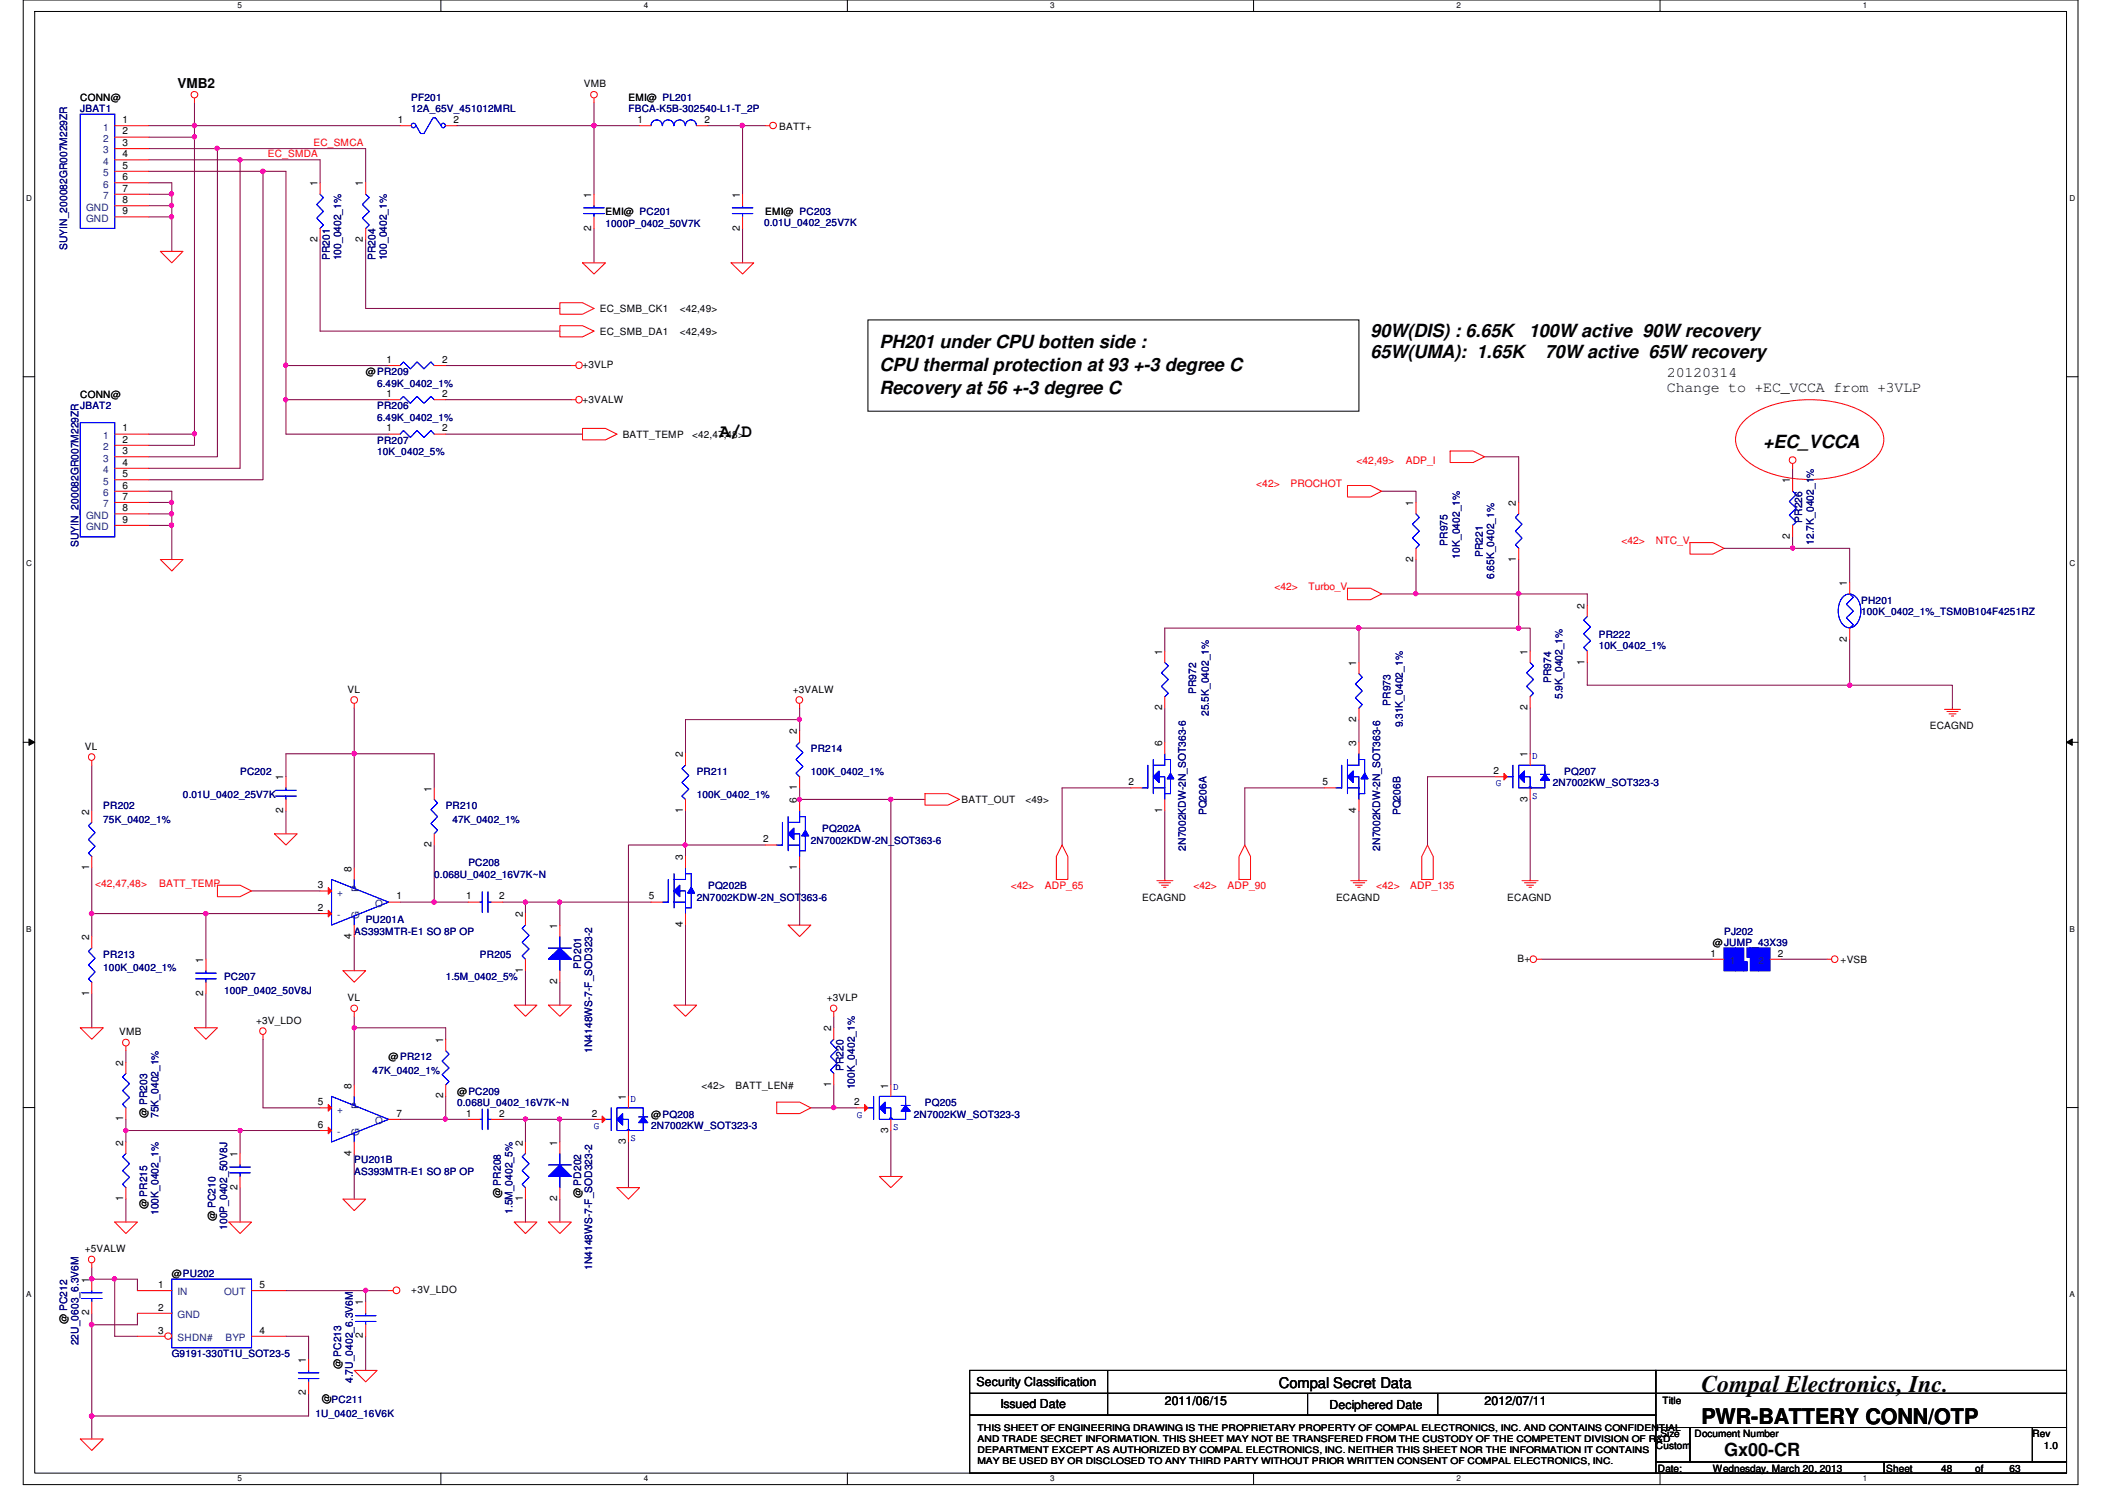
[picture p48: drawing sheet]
<svg xmlns="http://www.w3.org/2000/svg" width="297mm" height="210mm" viewBox="0 0 297 210" stroke-linecap="round" stroke-linejoin="round" font-family="sans-serif">
<defs><g id="words">
<text font-size="3.3" x="238.5" y="195.1">Compal Electronics, Inc.</text>
<text font-size="3" x="238.5" y="199.6">PWR-BATTERY CONN/OTP</text>
<g font-size="2.5">
<text x="192.1" y="47.2">90W(DIS) : 6.65K</text>
<text x="214.3" y="47.2">100W active 90W recovery</text>
<text x="123.3" y="51.9">CPU thermal protection at 93 +-3 degree C</text>
<text x="123.3" y="48.7">PH201 under CPU botten side :</text>
<text x="192.1" y="50.1">65W(UMA): 1.65K</text>
<text x="216.6" y="50.1">70W active 65W recovery</text>
<text x="123.3" y="55.2">Recovery at 56 +-3 degree C</text>
<text x="100.9" y="61.3">A/D</text>
<text x="247.1" y="62.8">+EC_VCCA</text>
<text x="241.7" y="204">Gx00-CR</text>
</g>
<g font-size="2.1">
<text x="233.7" y="52.8">20120314</text>
<text x="233.7" y="55">Change to +EC_VCCA from +3VLP</text>
<text x="179.3" y="194.4">Compal Secret Data</text>
</g>
<text font-size="1.9" x="24.9" y="12.4">VMB2</text>
<g font-size="1.7">
<text x="136.9" y="194.3">Security Classification</text>
<text x="140.2" y="197.3">Issued Date</text>
<text x="163.3" y="196.8">2011/06/15</text>
<text x="186.3" y="197.5">Deciphered Date</text>
<text x="208.1" y="196.8">2012/07/11</text>
</g>
<g font-size="1.4" fill="#000080">
<text x="11.3" y="15.7">JBAT1</text>
<text x="57.7" y="14.2">PF201</text>
<text x="57.7" y="15.7">12A_65V_451012MRL</text>
<text x="88.1" y="15.7">FBCA-K5B-302540-L1-T_2P</text>
<text x="9.4" y="35.1" transform="rotate(-90 9.4 35.1)">SUYIN_200082GR007M229ZR</text>
<text x="84.9" y="31.7">1000P_0402_50V7K</text>
<text x="107.1" y="31.6">0.01U_0402_25V7K</text>
<text x="46.2" y="36.5" transform="rotate(-90 46.2 36.5)">PR201</text>
<text x="47.8" y="36.5" transform="rotate(-90 47.8 36.5)">100_0402_1%</text>
<text x="52.6" y="36.5" transform="rotate(-90 52.6 36.5)">PR204</text>
<text x="54.2" y="36.5" transform="rotate(-90 54.2 36.5)">100_0402_1%</text>
<text x="11.3" y="57.4">JBAT2</text>
<text x="52.9" y="54.2">6.49K_0402_1%</text>
<text x="52.9" y="57.4">PR206</text>
<text x="52.9" y="59">6.49K_0402_1%</text>
<text x="52.9" y="62.2">PR207</text>
<text x="52.9" y="63.8">10K_0402_5%</text>
<text x="11" y="76.7" transform="rotate(-90 11 76.7)">SUYIN_200082GR007M229ZR</text>
<text x="202.9" y="76.5" transform="rotate(-90 202.9 76.5)">PR975</text>
<text x="252.6" y="73.3" transform="rotate(-90 252.6 73.3)">PR226</text>
<text x="254.3" y="76.3" transform="rotate(-90 254.3 76.3)">12.7K_0402_1%</text>
<text x="204.6" y="78.3" transform="rotate(-90 204.6 78.3)">10K_0402_1%</text>
<text x="207.9" y="78.1" transform="rotate(-90 207.9 78.1)">PR221</text>
<text x="209.5" y="81.2" transform="rotate(-90 209.5 81.2)">6.65K_0402_1%</text>
<text x="224.1" y="89.4">PR222</text>
<text x="260.9" y="84.6">PH201</text>
<text x="260.9" y="86.2">100K_0402_1%_TSM0B104F4251RZ</text>
<text x="217.5" y="95.7" transform="rotate(-90 217.5 95.7)">PR974</text>
<text x="224.1" y="91">10K_0402_1%</text>
<text x="167.7" y="97.3" transform="rotate(-90 167.7 97.3)">PR972</text>
<text x="169.5" y="100.3" transform="rotate(-90 169.5 100.3)">25.5K_0402_1%</text>
<text x="194.9" y="98.9" transform="rotate(-90 194.9 98.9)">PR973</text>
<text x="196.6" y="101.9" transform="rotate(-90 196.6 101.9)">9.31K_0402_1%</text>
<text x="219" y="98" transform="rotate(-90 219 98)">5.9K_0402_1%</text>
<text x="113.7" y="105.4">PR214</text>
<text x="14.5" y="113.4">PR202</text>
<text x="25.7" y="111.8">0.01U_0402_25V7K</text>
<text x="33.7" y="108.6">PC202</text>
<text x="62.5" y="113.4">PR210</text>
<text x="97.7" y="108.6">PR211</text>
<text x="97.7" y="111.8">100K_0402_1%</text>
<text x="113.7" y="108.6">100K_0402_1%</text>
<text x="217.7" y="110.2">2N7002KW_SOT323-3</text>
<text x="219.3" y="108.6">PQ207</text>
<text x="14.5" y="115.3">75K_0402_1%</text>
<text x="63.4" y="115.3">47K_0402_1%</text>
<text x="113.7" y="118.2">2N7002KDW-2N_SOT363-6</text>
<text x="115.3" y="116.6">PQ202A</text>
<text x="166.2" y="119.2" transform="rotate(-90 166.2 119.2)">2N7002KDW-2N_SOT363-6</text>
<text x="169.1" y="114.3" transform="rotate(-90 169.1 114.3)">PQ206A</text>
<text x="193.5" y="119.2" transform="rotate(-90 193.5 119.2)">2N7002KDW-2N_SOT363-6</text>
<text x="196.3" y="114.3" transform="rotate(-90 196.3 114.3)">PQ206B</text>
<text x="60.9" y="123">0.068U_0402_16V7K~N</text>
<text x="65.7" y="121.4">PC208</text>
<text x="99.3" y="124.6">PQ202B</text>
<text x="49.7" y="131">AS393MTR-E1 SO 8P OP</text>
<text x="51.3" y="129.4">PU201A</text>
<text x="97.7" y="126.2">2N7002KDW-2N_SOT363-6</text>
<text x="241.7" y="131">PJ202</text>
<text x="14.5" y="134.2">PR213</text>
<text x="14.5" y="136.1">100K_0402_1%</text>
<text x="31.4" y="137.4">PC207</text>
<text x="62.5" y="137.4">1.5M_0402_5%</text>
<text x="67.3" y="134.2">PR205</text>
<text x="81.4" y="135.7" transform="rotate(-90 81.4 135.7)">PD201</text>
<text x="31.4" y="139.3">100P_0402_50V8J</text>
<text x="83" y="147.5" transform="rotate(-90 83 147.5)">1N4148WS-7-F_SOD323-2</text>
<text x="52.2" y="150.5">47K_0402_1%</text>
<text x="64.1" y="155">0.068U_0402_16V7K~N</text>
<text x="118.2" y="150.1" transform="rotate(-90 118.2 150.1)">PR220</text>
<text x="119.8" y="152.7" transform="rotate(-90 119.8 152.7)">100K_0402_1%</text>
<text x="129.7" y="155">PQ205</text>
<text x="22.2" y="156.7" transform="rotate(-90 22.2 156.7)">75K_0402_1%</text>
<text x="91.3" y="158.2">2N7002KW_SOT323-3</text>
<text x="128.1" y="156.6">2N7002KW_SOT323-3</text>
<text x="49.7" y="163">PU201B</text>
<text x="49.7" y="164.6">AS393MTR-E1 SO 8P OP</text>
<text x="22.2" y="170.3" transform="rotate(-90 22.2 170.3)">100K_0402_1%</text>
<text x="31.8" y="172.3" transform="rotate(-90 31.8 172.3)">100P_0402_50V8J</text>
<text x="71.8" y="170.1" transform="rotate(-90 71.8 170.1)">1.5M_0402_5%</text>
<text x="83" y="178" transform="rotate(-90 83 178)">1N4148WS-7-F_SOD323-2</text>
<text x="11" y="188.5" transform="rotate(-90 11 188.5)">22U_0603_6.3V6M</text>
<text x="24.1" y="190.2">G9191-330T1U_SOT23-5</text>
<text x="46.5" y="196.6">PC211</text>
<text x="49.4" y="193.8" transform="rotate(-90 49.4 193.8)">4.7U_0402_6.3V6M</text>
<text x="44.2" y="198.5">1U_0402_16V6K</text>
</g>
<g font-size="1.4">
<text x="11.3" y="14.2">CONN@</text>
<text x="17.2" y="17.2">1</text>
<text x="55.7" y="17.2">1</text>
<text x="63.6" y="17.2">2</text>
<text x="81.8" y="12.2">VMB</text>
<text x="88.1" y="14.2">EMI@ PL201</text>
<text x="89.4" y="17.2">1</text>
<text x="98.8" y="17.2">2</text>
<text x="17.2" y="20.4">3</text>
<text x="17.2" y="22">4</text>
<text x="17.2" y="23.6">5</text>
<text x="17.2" y="18.8">2</text>
<text x="109.2" y="18.2">BATT+</text>
<text x="17.2" y="25.2">6</text>
<text x="17.2" y="26.8">7</text>
<text x="17.2" y="28.4">8</text>
<text x="44.5" y="26.1" transform="rotate(-90 44.5 26.1)">1</text>
<text x="50.9" y="26.1" transform="rotate(-90 50.9 26.1)">1</text>
<text x="82.9" y="27.7" transform="rotate(-90 82.9 27.7)">1</text>
<text x="103.7" y="27.7" transform="rotate(-90 103.7 27.7)">1</text>
<text x="17.2" y="30">9</text>
<text x="44.5" y="33.9" transform="rotate(-90 44.5 33.9)">2</text>
<text x="50.9" y="33.9" transform="rotate(-90 50.9 33.9)">2</text>
<text x="82.9" y="32.3" transform="rotate(-90 82.9 32.3)">2</text>
<text x="84.9" y="30.2">EMI@ PC201</text>
<text x="103.7" y="32.3" transform="rotate(-90 103.7 32.3)">2</text>
<text x="107.3" y="30.2">EMI@ PC203</text>
<text x="84.1" y="47">EC_SMB_DA1</text>
<text x="84.1" y="43.8">EC_SMB_CK1</text>
<text x="95.3" y="47">&lt;42,49&gt;</text>
<text x="95.3" y="43.8">&lt;42,49&gt;</text>
<text x="51.3" y="52.6">@PR209</text>
<text x="54.2" y="50.8">1</text>
<text x="62" y="50.8">2</text>
<text x="81.7" y="51.6">+3VLP</text>
<text x="11.3" y="55.8">CONN@</text>
<text x="54.2" y="55.6">1</text>
<text x="62" y="55.6">2</text>
<text x="81.7" y="56.4">+3VALW</text>
<text x="17.2" y="60.5">1</text>
<text x="17.2" y="63.6">3</text>
<text x="17.2" y="65.2">4</text>
<text x="17.2" y="62">2</text>
<text x="54.2" y="60.5">1</text>
<text x="62" y="60.5">2</text>
<text x="87.3" y="61.4">BATT_TEMP</text>
<text x="97" y="61.4">&lt;42,47,48&gt;</text>
<text x="17.2" y="66.8">5</text>
<text x="17.2" y="68.5">6</text>
<text x="17.2" y="70">7</text>
<text x="17.2" y="71.6">8</text>
<text x="198.1" y="70.9" transform="rotate(-90 198.1 70.9)">1</text>
<text x="212.5" y="70.9" transform="rotate(-90 212.5 70.9)">2</text>
<text x="250.9" y="67.7" transform="rotate(-90 250.9 67.7)">1</text>
<text x="17.2" y="73.2">9</text>
<text x="250.9" y="75.5" transform="rotate(-90 250.9 75.5)">2</text>
<text x="198.1" y="78.7" transform="rotate(-90 198.1 78.7)">2</text>
<text x="212.5" y="78.7" transform="rotate(-90 212.5 78.7)">1</text>
<text x="258.9" y="82.1" transform="rotate(-90 258.9 82.1)">1</text>
<text x="222.1" y="85.3" transform="rotate(-90 222.1 85.3)">2</text>
<text x="258.9" y="89.9" transform="rotate(-90 258.9 89.9)">2</text>
<text x="162.9" y="91.7" transform="rotate(-90 162.9 91.7)">1</text>
<text x="190.1" y="93.3" transform="rotate(-90 190.1 93.3)">1</text>
<text x="214.1" y="91.7" transform="rotate(-90 214.1 91.7)">1</text>
<text x="222.1" y="93.1" transform="rotate(-90 222.1 93.1)">1</text>
<text x="48.7" y="97.1">VL</text>
<text x="111.1" y="97.1">+3VALW</text>
<text x="162.9" y="99.5" transform="rotate(-90 162.9 99.5)">2</text>
<text x="190.1" y="101.1" transform="rotate(-90 190.1 101.1)">2</text>
<text x="214.1" y="99.5" transform="rotate(-90 214.1 99.5)">2</text>
<text x="11.9" y="105.1">VL</text>
<text x="95.7" y="106.1" transform="rotate(-90 95.7 106.1)">2</text>
<text x="111.7" y="102.9" transform="rotate(-90 111.7 102.9)">2</text>
<text x="162.9" y="104.5" transform="rotate(-90 162.9 104.5)">6</text>
<text x="190.1" y="104.5" transform="rotate(-90 190.1 104.5)">3</text>
<text x="214.1" y="106.1" transform="rotate(-90 214.1 106.1)">1</text>
<text x="270.5" y="102.2">ECAGND</text>
<text x="39.7" y="113.9" transform="rotate(-90 39.7 113.9)">2</text>
<text x="39.7" y="109.3" transform="rotate(-90 39.7 109.3)">1</text>
<text x="60.5" y="110.9" transform="rotate(-90 60.5 110.9)">1</text>
<text x="95.7" y="113.9" transform="rotate(-90 95.7 113.9)">1</text>
<text x="111.7" y="112.5" transform="rotate(-90 111.7 112.5)">6</text>
<text x="111.7" y="110.7" transform="rotate(-90 111.7 110.7)">1</text>
<text x="134.8" y="112.6">BATT_OUT</text>
<text x="143.8" y="112.6">&lt;49&gt;</text>
<text x="158.2" y="110">2</text>
<text x="162.9" y="113.9" transform="rotate(-90 162.9 113.9)">1</text>
<text x="185.4" y="110">5</text>
<text x="190.1" y="113.9" transform="rotate(-90 190.1 113.9)">4</text>
<text x="209.4" y="108.5">2</text>
<text x="214.1" y="112.3" transform="rotate(-90 214.1 112.3)">3</text>
<text x="12.5" y="114.1" transform="rotate(-90 12.5 114.1)">2</text>
<text x="60.5" y="118.7" transform="rotate(-90 60.5 118.7)">2</text>
<text x="107" y="118">2</text>
<text x="12.5" y="121.9" transform="rotate(-90 12.5 121.9)">1</text>
<text x="44.6" y="124.5">3</text>
<text x="49.3" y="122.1" transform="rotate(-90 49.3 122.1)">8</text>
<text x="95.7" y="120.5" transform="rotate(-90 95.7 120.5)">3</text>
<text x="111.7" y="121.9" transform="rotate(-90 111.7 121.9)">1</text>
<text x="12.5" y="131.7" transform="rotate(-90 12.5 131.7)">2</text>
<text x="44.6" y="127.6">2</text>
<text x="49.3" y="131.5" transform="rotate(-90 49.3 131.5)">4</text>
<text x="55.6" y="126">1</text>
<text x="65.4" y="126">1</text>
<text x="70" y="126">2</text>
<text x="73.3" y="128.5" transform="rotate(-90 73.3 128.5)">2</text>
<text x="78.1" y="130.1" transform="rotate(-90 78.1 130.1)">1</text>
<text x="91" y="126">5</text>
<text x="95.7" y="129.9" transform="rotate(-90 95.7 129.9)">4</text>
<text x="160.1" y="126.2">ECAGND</text>
<text x="187.3" y="126.2">ECAGND</text>
<text x="211.3" y="126.2">ECAGND</text>
<text x="28.5" y="134.9" transform="rotate(-90 28.5 134.9)">1</text>
<text x="73.3" y="136.3" transform="rotate(-90 73.3 136.3)">1</text>
<text x="78.1" y="137.9" transform="rotate(-90 78.1 137.9)">2</text>
<text x="212.7" y="134.8">B+</text>
<text x="239.8" y="134">1</text>
<text x="240.1" y="132.6">@JUMP_43X39</text>
<text x="249.2" y="134">2</text>
<text x="258" y="135">+VSB</text>
<text x="12.5" y="139.5" transform="rotate(-90 12.5 139.5)">1</text>
<text x="28.5" y="139.5" transform="rotate(-90 28.5 139.5)">2</text>
<text x="35.9" y="143.5">+3V_LDO</text>
<text x="48.7" y="140.3">VL</text>
<text x="115.9" y="140.3">+3VLP</text>
<text x="16.7" y="145.1">VMB</text>
<text x="17.3" y="149.3" transform="rotate(-90 17.3 149.3)">2</text>
<text x="54.5" y="148.6">@PR212</text>
<text x="62.1" y="146.1" transform="rotate(-90 62.1 146.1)">1</text>
<text x="116.5" y="144.5" transform="rotate(-90 116.5 144.5)">2</text>
<text x="44.6" y="154.9">5</text>
<text x="49.3" y="152.5" transform="rotate(-90 49.3 152.5)">8</text>
<text x="62.1" y="153.9" transform="rotate(-90 62.1 153.9)">2</text>
<text x="64.1" y="153.4">@PC209</text>
<text x="87.7" y="154.1" transform="rotate(-90 87.7 154.1)">1</text>
<text x="98.3" y="152.6">&lt;42&gt;</text>
<text x="103.1" y="152.6">BATT_LEN#</text>
<text x="116.5" y="152.3" transform="rotate(-90 116.5 152.3)">1</text>
<text x="119.8" y="154.9">2</text>
<text x="124.5" y="152.5" transform="rotate(-90 124.5 152.5)">1</text>
<text x="17.3" y="160.5" transform="rotate(-90 17.3 160.5)">2</text>
<text x="17.3" y="157.1" transform="rotate(-90 17.3 157.1)">1</text>
<text x="20.6" y="156.7" transform="rotate(-90 20.6 156.7)">@ PR203</text>
<text x="44.6" y="158">6</text>
<text x="49.3" y="161.9" transform="rotate(-90 49.3 161.9)">4</text>
<text x="55.6" y="156.5">7</text>
<text x="65.4" y="156.5">1</text>
<text x="70" y="156.5">2</text>
<text x="73.3" y="160.5" transform="rotate(-90 73.3 160.5)">2</text>
<text x="78.1" y="160.5" transform="rotate(-90 78.1 160.5)">1</text>
<text x="83" y="156.5">2</text>
<text x="87.7" y="160.3" transform="rotate(-90 87.7 160.3)">3</text>
<text x="91.3" y="156.6">@PQ208</text>
<text x="124.5" y="158.7" transform="rotate(-90 124.5 158.7)">3</text>
<text x="33.3" y="166.8" transform="rotate(-90 33.3 166.8)">2</text>
<text x="33.3" y="162.1" transform="rotate(-90 33.3 162.1)">1</text>
<text x="70.2" y="167.9" transform="rotate(-90 70.2 167.9)">@ PR208</text>
<text x="81.4" y="167.9" transform="rotate(-90 81.4 167.9)">@ PD202</text>
<text x="17.3" y="168.3" transform="rotate(-90 17.3 168.3)">1</text>
<text x="20.6" y="169.5" transform="rotate(-90 20.6 169.5)">@ PR215</text>
<text x="30.2" y="171.1" transform="rotate(-90 30.2 171.1)">@ PC210</text>
<text x="73.3" y="168.3" transform="rotate(-90 73.3 168.3)">1</text>
<text x="78.1" y="168.3" transform="rotate(-90 78.1 168.3)">2</text>
<text x="11.9" y="175.5">+5VALW</text>
<text x="12.5" y="179.7" transform="rotate(-90 12.5 179.7)">1</text>
<text x="24.1" y="179">@PU202</text>
<text x="9.4" y="185.5" transform="rotate(-90 9.4 185.5)">@ PC212</text>
<text x="12.5" y="184.3" transform="rotate(-90 12.5 184.3)">2</text>
<text x="22.2" y="180.5">1</text>
<text x="22.2" y="183.6">2</text>
<text x="36.4" y="180.5">5</text>
<text x="50.9" y="182.9" transform="rotate(-90 50.9 182.9)">1</text>
<text x="57.7" y="181.2">+3V_LDO</text>
<text x="22.2" y="186.9">3</text>
<text x="36.4" y="186.9">4</text>
<text x="42.9" y="190.9" transform="rotate(-90 42.9 190.9)">1</text>
<text x="47.8" y="191.9" transform="rotate(-90 47.8 191.9)">@ PC213</text>
<text x="50.9" y="187.5" transform="rotate(-90 50.9 187.5)">2</text>
<text x="42.9" y="195.5" transform="rotate(-90 42.9 195.5)">2</text>
<text x="46.2" y="196.7" transform="rotate(-90 46.2 196.7)">@</text>
<text x="233" y="196.8">Title</text>
<text x="232.1" y="203">Custom</text>
<text x="232.7" y="201.4">Size</text>
<text x="237.5" y="201.4">Document Number</text>
<text x="284.9" y="201.4">Rev</text>
<text x="286.5" y="203">1.0</text>
<text x="232.4" y="206.2">Date:</text>
<text x="240.1" y="206.2">Wednesday, March 20, 2013</text>
<text x="264.4" y="206.2">Sheet</text>
<text x="272.1" y="206.2">48</text>
<text x="276.9" y="206.2">of</text>
<text x="281.7" y="206.2">63</text>
</g>
<g font-size="1.4" fill="#004080">
<text x="14.5" y="18.3">1</text>
<text x="14.5" y="21.5">3</text>
<text x="14.5" y="23.1">4</text>
<text x="14.5" y="19.9">2</text>
<text x="12.1" y="29.5">GND</text>
<text x="14.5" y="24.7">5</text>
<text x="14.5" y="26.3">6</text>
<text x="14.5" y="27.9">7</text>
<text x="12.1" y="31.1">GND</text>
<text x="14.5" y="61.5">1</text>
<text x="14.5" y="64.7">3</text>
<text x="14.5" y="63.1">2</text>
<text x="14.5" y="66.3">4</text>
<text x="14.5" y="67.9">5</text>
<text x="14.5" y="69.5">6</text>
<text x="14.5" y="71.1">7</text>
<text x="12.1" y="72.7">GND</text>
<text x="12.1" y="74.3">GND</text>
<text x="47.3" y="125.5">+</text>
<text x="50.3" y="125" transform="rotate(-90 50.3 125)">P</text>
<text x="47.3" y="128.7">-</text>
<text x="50.3" y="128.8" transform="rotate(-90 50.3 128.8)">G</text>
<text x="52.6" y="127.1">O</text>
<text x="242.5" y="135.1">1</text>
<text x="246.5" y="135.1">2</text>
<text x="47.3" y="155.9">+</text>
<text x="50.3" y="155.4" transform="rotate(-90 50.3 155.4)">P</text>
<text x="47.3" y="159.1">-</text>
<text x="50.3" y="159.2" transform="rotate(-90 50.3 159.2)">G</text>
<text x="52.6" y="157.5">O</text>
<text x="24.9" y="181.5">IN</text>
<text x="24.9" y="184.7">GND</text>
<text x="31.4" y="181.5">OUT</text>
<text x="24.9" y="187.9">SHDN#</text>
<text x="31.6" y="187.9">BYP</text>
</g>
<g font-size="1.4" fill="#f00">
<text x="37.5" y="22.1">EC_SMDA</text>
<text x="43.9" y="20.5">EC_SMCA</text>
<text x="190.2" y="65.1">&lt;42,49&gt;</text>
<text x="197.1" y="65.1">ADP_I</text>
<text x="176.1" y="68.2">&lt;42&gt;</text>
<text x="180.9" y="68.2">PROCHOT</text>
<text x="227.3" y="76.2">&lt;42&gt;</text>
<text x="232.1" y="76.2">NTC_V</text>
<text x="178.6" y="82.6">&lt;42&gt;</text>
<text x="183.4" y="82.6">Turbo_V</text>
<text x="13.3" y="124.2">&lt;42,47,48&gt;</text>
<text x="22.3" y="124.2">BATT_TEMP</text>
<text x="141.7" y="124.6">&lt;42&gt;</text>
<text x="146.5" y="124.6">ADP_65</text>
<text x="167.3" y="124.6">&lt;42&gt;</text>
<text x="172.1" y="124.6">ADP_90</text>
<text x="192.9" y="124.6">&lt;42&gt;</text>
<text x="197.7" y="124.6">ADP_135</text>
</g>
<g font-size="1.4" fill="#00f">
<text x="214.8" y="106.3">D</text>
<text x="209.7" y="110.2">G</text>
<text x="214.8" y="111.9">S</text>
<text x="88.4" y="154.3">D</text>
<text x="125.2" y="152.7">D</text>
<text x="83.3" y="158.2">G</text>
<text x="88.4" y="159.9">S</text>
<text x="120.1" y="156.6">G</text>
<text x="125.2" y="158.3">S</text>
</g>
<g font-size="1.3">
<text x="137" y="200.6">THIS SHEET OF ENGINEERING DRAWING IS THE PROPRIETARY PROPERTY OF COMPAL ELECTRONICS, INC. AND CONTAINS CONFIDENTIAL</text>
<text x="137" y="202.1">AND TRADE SECRET INFORMATION. THIS SHEET MAY NOT BE TRANSFERED FROM THE CUSTODY OF THE COMPETENT DIVISION OF R&amp;D</text>
<text x="137" y="203.6">DEPARTMENT EXCEPT AS AUTHORIZED BY COMPAL ELECTRONICS, INC. NEITHER THIS SHEET NOR THE INFORMATION IT CONTAINS</text>
<text x="137" y="205.1">MAY BE USED BY OR DISCLOSED TO ANY THIRD PARTY WITHOUT PRIOR WRITTEN CONSENT OF COMPAL ELECTRONICS, INC.</text>
</g>
<g font-size="1.1">
<text x="33.3" y="1.1">5</text>
<text x="90.3" y="1.1">4</text>
<text x="147.2" y="1.1">3</text>
<text x="204.2" y="1.1">2</text>
<text x="261.2" y="1.1">1</text>
<text x="3.7" y="28.2">D</text>
<text x="290.1" y="28.2">D</text>
<text x="3.7" y="79.3">C</text>
<text x="290.1" y="79.3">C</text>
<text x="3.7" y="130.6">B</text>
<text x="290.1" y="130.6">B</text>
<text x="3.7" y="181.7">A</text>
<text x="290.1" y="181.7">A</text>
<text x="33.3" y="207.6">5</text>
<text x="90.3" y="207.6">4</text>
<text x="147.2" y="207.6">3</text>
<text x="204.2" y="207.6">2</text>
<text x="261.2" y="207.6">1</text>
</g>
</g></defs>
<path d="M3.3 0h288v208h-288zM4.9 1.6h284.8v204.8h-284.8z" fill="none" stroke="#000" stroke-width=".14"/>
<g fill="#fff">
<path d="M33.3 .2h.6v1.2h-.6z"/>
<path d="M33.3 206.6h.6v1.2h-.6z"/>
</g>
<path d="M61.8 0v1.6M61.8 206.4v1.6" fill="none" stroke="#000" stroke-width=".14"/>
<g fill="#fff">
<path d="M90.3 .2h.5v1.2h-.5z"/>
<path d="M90.3 206.6h.5v1.2h-.5z"/>
</g>
<path d="M118.8 0v1.6M118.8 206.4v1.6" fill="none" stroke="#000" stroke-width=".14"/>
<g fill="#fff">
<path d="M147.2 .2h.6v1.2h-.6z"/>
<path d="M147.2 206.6h.6v1.2h-.6z"/>
</g>
<path d="M175.7 0v1.6M175.7 206.4v1.6" fill="none" stroke="#000" stroke-width=".14"/>
<g fill="#fff">
<path d="M204.2 .2h.6v1.2h-.6z"/>
<path d="M204.2 206.6h.6v1.2h-.6z"/>
</g>
<path d="M232.7 0v1.6M232.7 206.4v1.6" fill="none" stroke="#000" stroke-width=".14"/>
<g fill="#fff">
<path d="M261.2 .2h.5v1.2h-.5z"/>
<path d="M261.2 206.6h.5v1.2h-.5z"/>
<path d="M3.7 27.2h.7v1.2h-.7z"/>
<path d="M290.1 27.2h.8v1.2h-.8z"/>
<path d="M3.7 78.4h.7v1.1h-.7z"/>
<path d="M290.1 78.4h.8v1.1h-.8z"/>
</g>
<path d="M3.3 52.8h1.6M289.7 52.8h1.6" fill="none" stroke="#000" stroke-width=".14"/>
<g fill="#fff">
<path d="M3.7 129.6h.7v1.2h-.7z"/>
<path d="M290.1 129.6h.7v1.2h-.7z"/>
</g>
<path d="M3.3 104h1.6M4.1 103.5l.8 .5-.8 .4zM289.7 104l.8-.5v.9zM289.7 104h1.6" fill="none" stroke="#000" stroke-width=".14"/>
<path d="M4.1 103.5l.8 .5-.8 .4zM289.7 104l.8-.5v.9z" fill="#000"/>
<g fill="#fff">
<path d="M3.7 180.8h.7v1.1h-.7z"/>
<path d="M290.1 180.8h.7v1.1h-.7z"/>
</g>
<path d="M121.7 44.8h68.8v12.8h-68.8zM3.3 155.2h1.6M289.7 155.2h1.6" fill="none" stroke="#000" stroke-width=".14"/>
<path d="M244.7 58.8a13.7 13.7 0 0 1 9-2.8 13.8 13.8 0 0 1 9 2.8 3.5 3.5 0 0 1 0 5.6 13.8 13.8 0 0 1-9 2.8 13.7 13.7 0 0 1-9-2.8 3.5 3.5 0 0 1 0-5.6z" fill="none" stroke="#f00" stroke-width=".14"/>
<path d="M20.9 27.2h3.2M51.3 33.6v9.6" fill="none" stroke="#800040" stroke-width=".14"/>
<circle cx="24" cy="27.2" r=".3" fill="#f0f"/>
<circle cx="24" cy="27.2" r=".3" fill="none" stroke="#f0f" stroke-width=".14"/>
<path d="M20.9 25.6h3.2M24.1 30.4v4.8M33.7 22.4h11.2M51.3 20.8v4.8M40.1 56v4.8M62.5 56h17.6M62.5 60.8h19.2" fill="none" stroke="#800040" stroke-width=".14"/>
<circle cx="40" cy="56" r=".3" fill="#f0f"/>
<circle cx="40" cy="56" r=".3" fill="none" stroke="#f0f" stroke-width=".14"/>
<path d="M83.3 17.6h6.4M104.1 17.6h3.2M40.1 56h14.4" fill="none" stroke="#800040" stroke-width=".14"/>
<circle cx="104" cy="17.6" r=".31" fill="#f0f"/>
<circle cx="104" cy="17.6" r=".31" fill="none" stroke="#f0f" stroke-width=".14"/>
<path d="M83.3 14.4v3.2M44.9 46.4h33.6" fill="none" stroke="#800040" stroke-width=".14"/>
<circle cx="83.3" cy="17.6" r=".31" fill="#f0f"/>
<circle cx="83.3" cy="17.6" r=".31" fill="none" stroke="#f0f" stroke-width=".14"/>
<path d="M83.3 17.6v9.6M99.3 17.6h4.8v9.6M20.9 28.8h3.2M44.9 33.6v12.8M83.3 32v4.8M104.1 32v4.8M51.3 43.2h27.2M40.1 60.8h14.4" fill="none" stroke="#800040" stroke-width=".14"/>
<circle cx="24" cy="28.8" r=".3" fill="#f0f"/>
<circle cx="24" cy="28.8" r=".3" fill="none" stroke="#f0f" stroke-width=".14"/>
<path d="M64.1 17.6h19.2M24.1 25.6v3.2M208.1 64h4.8v6.4M212.9 78.4v4.8h9.6v1.6M251.3 65.6v1.6M259.3 76.8v4.8M222.5 92.8v3.2M216.1 134.4h24" fill="none" stroke="#800040" stroke-width=".14"/>
<circle cx="212.9" cy="83.2" r=".31" fill="#f0f"/>
<circle cx="212.9" cy="83.2" r=".31" fill="none" stroke="#f0f" stroke-width=".14"/>
<path d="M241.7 76.8h9.6M251.3 76.8h8M251.3 75.2v1.6" fill="none" stroke="#800040" stroke-width=".14"/>
<circle cx="251.3" cy="76.8" r=".3" fill="#f0f"/>
<circle cx="251.3" cy="76.8" r=".3" fill="none" stroke="#f0f" stroke-width=".14"/>
<path d="M40.1 51.2v4.8" fill="none" stroke="#800040" stroke-width=".14"/>
<circle cx="40" cy="51.2" r=".3" fill="#f0f"/>
<circle cx="40" cy="51.2" r=".3" fill="none" stroke="#f0f" stroke-width=".14"/>
<path d="M259.3 96h14.4v3.2" fill="none" stroke="#800040" stroke-width=".14"/>
<circle cx="259.3" cy="96" r=".3" fill="#f0f"/>
<circle cx="259.3" cy="96" r=".3" fill="none" stroke="#f0f" stroke-width=".14"/>
<path d="M20.9 17.6h6.4M20.9 30.4h3.2M30.5 20.8h20.8M36.9 24h3.2M44.9 22.4v3.2M259.3 89.6v6.4" fill="none" stroke="#800040" stroke-width=".14"/>
<circle cx="24" cy="30.4" r=".3" fill="#f0f"/>
<circle cx="24" cy="30.4" r=".3" fill="none" stroke="#f0f" stroke-width=".14"/>
<path d="M27.3 14.4v3.2h28.8M24.1 28.8v1.6" fill="none" stroke="#800040" stroke-width=".14"/>
<circle cx="27.2" cy="17.6" r=".31" fill="#f0f"/>
<circle cx="27.2" cy="17.6" r=".31" fill="none" stroke="#f0f" stroke-width=".14"/>
<path d="M27.3 17.6v1.6h-6.4M24.1 72v1.6h-3.2" fill="none" stroke="#800040" stroke-width=".14"/>
<circle cx="24" cy="73.6" r=".31" fill="#f0f"/>
<circle cx="24" cy="73.6" r=".31" fill="none" stroke="#f0f" stroke-width=".14"/>
<path d="M20.9 70.4h3.2" fill="none" stroke="#800040" stroke-width=".14"/>
<circle cx="24" cy="70.4" r=".3" fill="#f0f"/>
<circle cx="24" cy="70.4" r=".3" fill="none" stroke="#f0f" stroke-width=".14"/>
<path d="M20.9 68.8h3.2M20.9 72h3.2M24.1 73.6v4.8" fill="none" stroke="#800040" stroke-width=".14"/>
<circle cx="24" cy="72" r=".3" fill="#f0f"/>
<circle cx="24" cy="72" r=".3" fill="none" stroke="#f0f" stroke-width=".14"/>
<path d="M20.9 60.8h6.4v1.6h-6.4M24.1 68.8v3.2" fill="none" stroke="#800040" stroke-width=".14"/>
<circle cx="27.3" cy="60.8" r=".3" fill="#f0f"/>
<circle cx="27.3" cy="60.8" r=".3" fill="none" stroke="#f0f" stroke-width=".14"/>
<path d="M27.3 19.2v41.6" fill="none" stroke="#800040" stroke-width=".14"/>
<circle cx="27.3" cy="19.2" r=".3" fill="#f0f"/>
<circle cx="27.3" cy="19.2" r=".3" fill="none" stroke="#f0f" stroke-width=".14"/>
<path d="M30.5 20.8v43.2h-9.6" fill="none" stroke="#800040" stroke-width=".14"/>
<circle cx="30.4" cy="20.8" r=".3" fill="#f0f"/>
<circle cx="30.4" cy="20.8" r=".3" fill="none" stroke="#f0f" stroke-width=".14"/>
<path d="M20.9 20.8h9.6M36.9 24v43.2h-16M20.9 65.6h12.8" fill="none" stroke="#800040" stroke-width=".14"/>
<circle cx="36.9" cy="24" r=".31" fill="#f0f"/>
<circle cx="36.9" cy="24" r=".31" fill="none" stroke="#f0f" stroke-width=".14"/>
<path d="M20.9 24h16M33.7 22.4v43.2" fill="none" stroke="#800040" stroke-width=".14"/>
<circle cx="33.7" cy="22.4" r=".3" fill="#f0f"/>
<circle cx="33.7" cy="22.4" r=".3" fill="none" stroke="#f0f" stroke-width=".14"/>
<path d="M20.9 22.4h12.8M49.7 105.6v16M35.3 124.8h9.6" fill="none" stroke="#800040" stroke-width=".14"/>
<circle cx="49.6" cy="105.6" r=".31" fill="#f0f"/>
<circle cx="49.6" cy="105.6" r=".31" fill="none" stroke="#f0f" stroke-width=".14"/>
<path d="M49.7 99.2v6.4h-9.6v3.2M40.1 113.6v3.2M12.9 128v3.2M49.7 131.2v4.8" fill="none" stroke="#800040" stroke-width=".14"/>
<circle cx="12.9" cy="128" r=".31" fill="#f0f"/>
<circle cx="12.9" cy="128" r=".31" fill="none" stroke="#f0f" stroke-width=".14"/>
<path d="M49.7 105.6h11.2M60.9 118.4v8h4.8M12.9 139.2v4.8M28.9 128h16" fill="none" stroke="#800040" stroke-width=".14"/>
<circle cx="60.9" cy="126.4" r=".31" fill="#f0f"/>
<circle cx="60.9" cy="126.4" r=".31" fill="none" stroke="#f0f" stroke-width=".14"/>
<path d="M60.9 105.6v4.8M28.9 128v6.4" fill="none" stroke="#800040" stroke-width=".14"/>
<circle cx="28.9" cy="128" r=".31" fill="#f0f"/>
<circle cx="28.9" cy="128" r=".31" fill="none" stroke="#f0f" stroke-width=".14"/>
<path d="M112.1 102.4v-1.6h-16v4.8M28.9 139.2v4.8M78.5 126.4h12.8" fill="none" stroke="#800040" stroke-width=".14"/>
<circle cx="112.1" cy="100.8" r=".3" fill="#f0f"/>
<circle cx="112.1" cy="100.8" r=".3" fill="none" stroke="#f0f" stroke-width=".14"/>
<path d="M96.1 118.4v1.6" fill="none" stroke="#800040" stroke-width=".14"/>
<circle cx="96.1" cy="118.4" r=".3" fill="#f0f"/>
<circle cx="96.1" cy="118.4" r=".3" fill="none" stroke="#f0f" stroke-width=".14"/>
<path d="M12.9 107.2v6.4M124.9 112h4.8M12.9 121.6v6.4h16M96.1 129.6v11.2M116.9 152v3.2" fill="none" stroke="#800040" stroke-width=".14"/>
<circle cx="116.9" cy="155.2" r=".31" fill="#f0f"/>
<circle cx="116.9" cy="155.2" r=".31" fill="none" stroke="#f0f" stroke-width=".14"/>
<path d="M112.1 99.2v1.6M112.1 110.4v1.6M124.9 112v40M116.9 155.2h3.2" fill="none" stroke="#800040" stroke-width=".14"/>
<circle cx="124.9" cy="112" r=".31" fill="#f0f"/>
<circle cx="124.9" cy="112" r=".31" fill="none" stroke="#f0f" stroke-width=".14"/>
<path d="M96.1 118.4h11.2M112.1 112h12.8M78.5 137.6v3.2M78.5 126.4v3.2M112.1 121.6v8M113.7 155.2h3.2M116.9 142.4v1.6M124.9 158.4v6.4" fill="none" stroke="#800040" stroke-width=".14"/>
<circle cx="112.1" cy="112" r=".3" fill="#f0f"/>
<circle cx="112.1" cy="112" r=".3" fill="none" stroke="#f0f" stroke-width=".14"/>
<path d="M190.5 88v4.8M198.5 83.2h14.4v4.8h1.6v3.2M222.5 96h36.8M96.1 113.6v4.8M163.3 113.6v9.6M190.5 113.6v9.6M214.5 112v11.2M73.7 136v4.8M73.7 126.4v1.6M249.7 134.4h6.4" fill="none" stroke="#800040" stroke-width=".14"/>
<circle cx="212.9" cy="88" r=".31" fill="#f0f"/>
<circle cx="212.9" cy="88" r=".31" fill="none" stroke="#f0f" stroke-width=".14"/>
<path d="M193.7 68.8h4.8v1.6M198.5 78.4v4.8M163.3 99.2v4.8M214.5 99.2v6.4M148.9 110.4v8M174.5 110.4v8M190.5 100.8v3.2M200.1 108.8v9.6" fill="none" stroke="#800040" stroke-width=".14"/>
<circle cx="198.5" cy="83.2" r=".3" fill="#f0f"/>
<circle cx="198.5" cy="83.2" r=".3" fill="none" stroke="#f0f" stroke-width=".14"/>
<path d="M190.5 88h22.4M193.7 83.2h4.8M148.9 110.4h9.6" fill="none" stroke="#800040" stroke-width=".14"/>
<circle cx="190.5" cy="88" r=".3" fill="#f0f"/>
<circle cx="190.5" cy="88" r=".3" fill="none" stroke="#f0f" stroke-width=".14"/>
<path d="M163.3 88h27.2M174.5 110.4h11.2M200.1 108.8h9.6" fill="none" stroke="#800040" stroke-width=".14"/>
<circle cx="190.5" cy="88" r=".3" fill="#f0f"/>
<circle cx="190.5" cy="88" r=".3" fill="none" stroke="#f0f" stroke-width=".14"/>
<path d="M163.3 88v3.2M62.5 144h-12.8v8M49.7 161.6v6.4" fill="none" stroke="#800040" stroke-width=".14"/>
<circle cx="49.7" cy="144" r=".3" fill="#f0f"/>
<circle cx="49.7" cy="144" r=".3" fill="none" stroke="#f0f" stroke-width=".14"/>
<path d="M62.5 153.6v3.2h-6.4" fill="none" stroke="#800040" stroke-width=".14"/>
<circle cx="62.4" cy="156.8" r=".3" fill="#f0f"/>
<circle cx="62.4" cy="156.8" r=".3" fill="none" stroke="#f0f" stroke-width=".14"/>
<path d="M73.7 156.8h4.8" fill="none" stroke="#800040" stroke-width=".14"/>
<circle cx="78.4" cy="156.8" r=".3" fill="#f0f"/>
<circle cx="78.4" cy="156.8" r=".3" fill="none" stroke="#f0f" stroke-width=".14"/>
<path d="M17.6 158.4v1.6M49.7 142.4v1.6M62.5 144v1.6M62.5 156.8h3.2" fill="none" stroke="#800040" stroke-width=".14"/>
<circle cx="17.7" cy="158.4" r=".3" fill="#f0f"/>
<circle cx="17.7" cy="158.4" r=".3" fill="none" stroke="#f0f" stroke-width=".14"/>
<path d="M56.1 126.4h4.8M70.5 126.4h3.2M17.6 147.2v1.6M17.6 156.8v1.6h16.1M33.7 158.4v3.2M33.7 158.4h11.2M17.6 168v3.2M33.7 166.4v4.8" fill="none" stroke="#800040" stroke-width=".14"/>
<circle cx="33.7" cy="158.4" r=".3" fill="#f0f"/>
<circle cx="33.7" cy="158.4" r=".3" fill="none" stroke="#f0f" stroke-width=".14"/>
<path d="M12.9 177.6v1.6h3.2M40.1 187.2h3.2v3.2" fill="none" stroke="#800040" stroke-width=".14"/>
<circle cx="16" cy="179.2" r=".3" fill="#f0f"/>
<circle cx="16" cy="179.2" r=".3" fill="none" stroke="#f0f" stroke-width=".14"/>
<circle cx="12.9" cy="179.2" r=".31" fill="#f0f"/>
<circle cx="12.9" cy="179.2" r=".31" fill="none" stroke="#f0f" stroke-width=".14"/>
<path d="M12.9 185.6v12.8M19.3 180.8v-1.6h-3.2v8h3.2" fill="none" stroke="#800040" stroke-width=".14"/>
<circle cx="12.8" cy="185.6" r=".32" fill="#f0f"/>
<circle cx="12.8" cy="185.6" r=".32" fill="none" stroke="#f0f" stroke-width=".14"/>
<path d="M19.3 184v1.6h-6.4M43.3 195.2v3.2h-30.4" fill="none" stroke="#800040" stroke-width=".14"/>
<circle cx="12.9" cy="198.4" r=".31" fill="#f0f"/>
<circle cx="12.9" cy="198.4" r=".31" fill="none" stroke="#f0f" stroke-width=".14"/>
<path d="M12.9 198.4v3.2M12.9 184v1.6M51.3 180.8h3.2" fill="none" stroke="#800040" stroke-width=".14"/>
<circle cx="51.3" cy="180.8" r=".3" fill="#f0f"/>
<circle cx="51.3" cy="180.8" r=".3" fill="none" stroke="#f0f" stroke-width=".14"/>
<path d="M36.9 145.6v9.6h8M73.7 156.8v3.2M73.7 168v3.2M78.5 168v3.2M40.1 180.8h11.2v1.6M51.3 187.2v4.8" fill="none" stroke="#800040" stroke-width=".14"/>
<circle cx="73.7" cy="156.8" r=".3" fill="#f0f"/>
<circle cx="73.7" cy="156.8" r=".3" fill="none" stroke="#f0f" stroke-width=".14"/>
<path d="M73.7 126.4h4.8M70.5 156.8h3.2M78.5 156.8v3.2" fill="none" stroke="#800040" stroke-width=".14"/>
<circle cx="78.4" cy="126.4" r=".3" fill="#f0f"/>
<circle cx="78.4" cy="126.4" r=".3" fill="none" stroke="#f0f" stroke-width=".14"/>
<circle cx="73.7" cy="126.4" r=".3" fill="#f0f"/>
<circle cx="73.7" cy="126.4" r=".3" fill="none" stroke="#f0f" stroke-width=".14"/>
<path d="M40.1 24v27.2h14.4M62.5 51.2h17.6M96.1 118.4h-8v35.2M78.5 156.8h4.8M88.1 160v6.4" fill="none" stroke="#800040" stroke-width=".14"/>
<g fill="none" stroke="#f00" stroke-width=".14">
<path d="M27.3 13.8v.6M83.3 13.8v.6M107.3 17.6h.6M22.5 35.2h3.2l-1.6 1.6zM81.7 36.8h3.2l-1.6 1.6zM102.5 36.8h3.2l-1.6 1.6zM54.5 51.2h1.6M60.9 51.2h1.6M78.5 45.6h3.2l1.6 .8-1.6 .8h-3.2zM78.5 42.4h3.2l1.6 .8-1.6 .8h-3.2zM80.1 56h.6M80.1 51.2h.6"/>
<path d="M22.5 78.4h3.2l-1.6 1.6zM81.7 60h3.2l1.6 .8-1.6 .8h-3.2zM188.9 68h3.2l1.6 .8-1.6 .8h-3.2zM203.3 63.2h3.2l1.6 .8-1.6 .8h-3.2zM236.9 76h3.2l1.6 .8-1.6 .8h-3.2zM251.3 65v.6M49.7 98.6v.6M112.1 98.6v.6M188.9 82.4h3.2l1.6 .8-1.6 .8h-3.2zM272.6 99.4h2.2M272.9 99.7h1.6M273.7 99.2v.2"/>
<path d="M12.9 106.6v.6M38.5 116.8h3.2l-1.6 1.6zM129.7 111.2h3.2l1.6 .8-1.6 .8h-3.2zM148.9 118.4l.8 1.6v3.2h-1.6v-3.2zM174.5 118.4l.8 1.6v3.2h-1.6v-3.2zM200.1 118.4l.8 1.6v3.2h-1.6v-3.2zM273.2 100h1M273.6 100.3h.3M30.5 124h3.2l1.6 .8-1.6 .8h-3.2zM48.1 136h3.2l-1.6 1.6zM110.5 129.6h3.2l-1.6 1.6zM162.2 123.4h2.2"/>
<path d="M162.5 123.7h1.6M162.8 124h1M163.1 124.3h.3M163.3 123.2v.2M189.4 123.4h2.2M189.7 123.7h1.6M190 124h1M190.3 124.3h.4M190.5 123.2v.2M213.4 123.4h2.2M213.7 123.7h1.6M214 124h1"/>
<path d="M214.3 124.3h.4M214.5 123.2v.2M215.4 134.4h.7M256.1 134.4h.6M11.3 144h3.2l-1.6 1.6zM17.6 146.6v.6M27.3 144h3.2l-1.6 1.6zM36.9 145v.6M49.7 141.8v.6M72.1 140.8h3.2l-1.6 1.6zM76.9 140.8h3.2l-1.6 1.6zM94.5 140.8h3.2l-1.6 1.6z"/>
<path d="M108.9 154.4h3.2l1.6 .8-1.6 .8h-3.2zM116.9 141.8v.6M12.9 177v.6M16.1 171.2h3.2l-1.7 1.6zM32.1 171.2h3.2l-1.6 1.6zM48.1 168h3.2l-1.6 1.6zM72.1 171.2h3.2l-1.6 1.6zM76.9 171.2h3.2l-1.6 1.6zM86.5 166.4h3.2l-1.6 1.6zM123.3 164.8h3.2l-1.6 1.6zM19.3 180.8h4.8M19.3 184h4.8"/>
<path d="M49.7 192h3.2l-1.6 1.6zM54.5 180.8h.6M11.3 201.6h3.2l-1.6 1.6z"/>
<circle cx="27.3" cy="13.3" r=".46"/>
<circle cx="83.3" cy="13.3" r=".46"/>
<circle cx="108.4" cy="17.6" r=".46"/>
<circle cx="81.2" cy="51.2" r=".46"/>
<circle cx="81.2" cy="56" r=".46"/>
<circle cx="251.3" cy="64.5" r=".47"/>
<circle cx="49.6" cy="98.1" r=".47"/>
<circle cx="112" cy="98.1" r=".47"/>
<circle cx="12.8" cy="106.1" r=".46"/>
<circle cx="214.9" cy="134.4" r=".46"/>
<circle cx="257.2" cy="134.4" r=".46"/>
<circle cx="17.6" cy="146.1" r=".47"/>
<circle cx="36.8" cy="144.5" r=".46"/>
<circle cx="49.7" cy="141.3" r=".46"/>
<circle cx="116.8" cy="141.3" r=".45"/>
<circle cx="12.8" cy="176.5" r=".46"/>
<circle cx="55.6" cy="180.8" r=".47"/>
</g>
<g fill="none" stroke="#000" stroke-width=".14">
<path d="M135.9 192h96.2v3.2h-96.2zM135.9 195.2h96.2v3.1h-96.2zM135.9 198.3h96.2v8.1h-96.2zM155.3 192v6.3M183.3 195.2v3.1M201.5 195.2v3.1M232.1 192h57.6v3.2h-57.6zM232.1 195.2h57.6v4.8h-57.6zM232.1 200h4.8v4.9h-4.8zM232.1 204.9h32v1.5h-32zM236.9 200h48v4.9h-48zM264.1 204.9h25.6v1.5h-25.6z"/>
<path d="M284.9 200h4.8v4.9h-4.8z"/>
</g>
<path d="M56.1 51.2l.5-.5 .9 1 1-1 .9 1 1-1 .5 .5M24.1 179.2h11.2v9.6h-11.2z" fill="none" stroke="#00f" stroke-width=".14"/>
<circle cx="23.6" cy="187.2" r=".46" fill="#fff"/>
<g fill="none" stroke="#f00" stroke-width=".14">
<path d="M19.3 187.2h3.8M35.3 187.2h4.8M35.3 180.8h4.8"/>
<circle cx="23.6" cy="187.2" r=".46"/>
</g>
<path d="M86.5 156.8l.8-.8v1.6z" fill="#00f"/>
<path d="M86.5 156.8l.8-.8v1.6z" fill="none" stroke="#00f" stroke-width=".14"/>
<path d="M90.2 156.5l.6 .8h-1.3z" fill="#00f"/>
<path d="M84.9 156.8h.8M85.7 155.2v3.2M89.5 156.5h1.3M90.2 157.3v1.1h-2.1h.1v-.1h-.3v.1M90.2 156.5l.6 .8h-1.3zM90.2 156.5v-1.3h-3.7v3.2h1.6v-1.6h-.8" fill="none" stroke="#00f" stroke-width=".14"/>
<path d="M86.5 156.8l.8-.8v1.6z" fill="#00f"/>
<path d="M86.5 156.8l.8-.8v1.6z" fill="none" stroke="#00f" stroke-width=".14"/>
<path d="M90.2 156.5l.6 .8h-1.3z" fill="#00f"/>
<path d="M84.9 156.8h.8M85.7 155.2v3.2M89.5 156.5h1.3M90.2 157.3v1.1h-2.1h.1v-.1h-.3v.1M90.2 156.5l.6 .8h-1.3zM90.2 156.5v-1.3h-3.7v3.2h1.6v-1.6h-.8" fill="none" stroke="#00f" stroke-width=".14"/>
<path d="M84.4 156.4l.5 .4-.5 .5z" fill="#f00"/>
<g fill="none" stroke="#f00" stroke-width=".14">
<path d="M44.9 25.6v1.6M44.9 32v1.6M212.9 76.8v1.6M212.9 70.4v1.6M251.3 67.2v1.6M251.3 73.6v1.6M190.5 92.8v1.6M190.5 99.2v1.6M12.9 137.6v1.6M12.9 131.2v1.6M17.6 155.2v1.6M17.6 148.8v1.6"/>
<path d="M83.3 156.8h1.6M84.4 156.4l.5 .4-.5 .5zM88.1 153.6v1.6M88.1 158.4v1.6"/>
</g>
<path d="M44.9 27.2l.4 .5-.9 1 .9 .9-.9 1 .9 .9-.4 .5M212.9 72l-.5 .5 1 .9-1 1 1 1-1 .9 .5 .5M251.3 68.8l.5 .5-1 1 1 .9-1 1 1 1-.5 .4M190.5 94.4l.5 .5-1 .9 1 1-1 1 1 .9-.5 .5M12.9 132.8l-.5 .5 .9 1-.9 .9 .9 1-.9 1 .5 .4M17.6 150.4l-.4 .5 1 .9-1 1 1 1-1 .9 .4 .5" fill="none" stroke="#00f" stroke-width=".14"/>
<path d="M123.3 155.2l.8-.8v1.6z" fill="#00f"/>
<path d="M123.3 155.2l.8-.8v1.6z" fill="none" stroke="#00f" stroke-width=".14"/>
<path d="M127 154.9l.6 .8h-1.3z" fill="#00f"/>
<path d="M121.7 155.2h.8M122.5 153.6v3.2M126.3 154.9h1.3M127 154.9v-1.3h-3.7v3.2h1.6v-1.6h-.8M127 154.9l.6 .8h-1.3zM127 155.7v1.1h-2.1h.1v-.1h-.3v.1" fill="none" stroke="#00f" stroke-width=".14"/>
<path d="M123.3 155.2l.8-.8v1.6z" fill="#00f"/>
<path d="M123.3 155.2l.8-.8v1.6z" fill="none" stroke="#00f" stroke-width=".14"/>
<path d="M127 154.9l.6 .8h-1.3z" fill="#00f"/>
<path d="M121.7 155.2h.8M122.5 153.6v3.2M126.3 154.9h1.3M127 154.9v-1.3h-3.7v3.2h1.6v-1.6h-.8M127 154.9l.6 .8h-1.3zM127 155.7v1.1h-2.1h.1v-.1h-.3v.1" fill="none" stroke="#00f" stroke-width=".14"/>
<path d="M121.2 154.8l.5 .4-.5 .5z" fill="#f00"/>
<path d="M83.3 27.2v1.6M83.3 30.4v1.6M120.1 155.2h1.6M121.2 154.8l.5 .4-.5 .5zM124.9 152v1.6M124.9 156.8v1.6M43.3 190.4v1.6M43.3 193.6v1.6" fill="none" stroke="#f00" stroke-width=".14"/>
<path d="M81.8 29.9h2.9M81.8 29.1h2.9M83.3 28.8v.3M83.3 29.9v.5M109.7 115.2v3.2h-.8M110.5 114.4v4.8M110.5 118.4h1.6M110.5 115.2h1.6M41.8 193.2h2.9M41.8 192.4h2.9M43.3 192v.4M43.3 193.2v.4" fill="none" stroke="#00f" stroke-width=".14"/>
<path d="M111.3 116v1.6l-.8-.8z" fill="#00f"/>
<path d="M111.3 116.8h.8v3.2M111.3 116v1.6l-.8-.8zM112.1 113.6v1.6M112.1 114.4h.8M112.9 117.1v2.1" fill="none" stroke="#00f" stroke-width=".14"/>
<path d="M112.9 116.3l.5 .8h-1z" fill="#00f"/>
<path d="M109.7 115.2v3.2h-.8M110.5 114.4v4.8M110.5 118.4h1.6M110.5 115.2h1.6M112.1 119.2h.8M112.9 116.3l.5 .8h-1zM112.9 114.4v1.9" fill="none" stroke="#00f" stroke-width=".14"/>
<path d="M111.3 116v1.6l-.8-.8z" fill="#00f"/>
<path d="M111.3 116.8h.8v3.2M111.3 116v1.6l-.8-.8zM112.1 113.6v1.6M112.1 114.4h.8M112.9 117.1v2.1" fill="none" stroke="#00f" stroke-width=".14"/>
<path d="M112.9 116.3l.5 .8h-1z" fill="#00f"/>
<g fill="none" stroke="#00f" stroke-width=".14">
<path d="M258.4 83.6a1.36 1.36 0 0 1 2.2 .8 2.86 2.86 0 0 1-.9 3.5 1.37 1.37 0 0 1-1.8-1.1 3.1 3.1 0 0 1 .5-3.2zM259.3 83.2l.5 .5-1 1 1 .9-1 1 1 .9-.5 .5M112.1 119.2h.8M112.9 116.3l.5 .8h-1zM112.9 114.4v1.9M160.9 107.2v3.2h-.8M161.7 106.4v4.8M161.7 110.4h1.6M161.7 107.2h1.6M27.4 137.2h2.9M27.4 136.4h2.9M28.9 136v.4"/>
<path d="M28.9 137.2v.4M11.4 181.9h2.9M11.4 181.1h2.9M12.9 180.8v.3M12.9 181.9v.5"/>
</g>
<path d="M259.3 81.6v1.6M259.3 88v1.6M107.3 118.4h1.6M112.1 112v1.6M28.9 134.4v1.6M28.9 137.6v1.6M112.1 120v1.6M12.9 179.2v1.6M12.9 182.4v1.6" fill="none" stroke="#f00" stroke-width=".14"/>
<path d="M162.5 108v1.6l-.8-.8z" fill="#00f"/>
<path d="M162.5 108v1.6l-.8-.8zM162.5 108.8h.8v3.2M163.3 105.6v1.6M163.3 106.4h.8M164.1 109.1v2.1" fill="none" stroke="#00f" stroke-width=".14"/>
<path d="M164.1 108.3l.4 .8h-.9z" fill="#00f"/>
<path d="M160.9 107.2v3.2h-.8M161.7 106.4v4.8M161.7 110.4h1.6M161.7 107.2h1.6M163.3 111.2h.8M164.1 108.3l.4 .8h-.9zM164.1 106.4v1.9" fill="none" stroke="#00f" stroke-width=".14"/>
<path d="M162.5 108v1.6l-.8-.8z" fill="#00f"/>
<path d="M162.5 108v1.6l-.8-.8zM162.5 108.8h.8v3.2M163.3 105.6v1.6M163.3 106.4h.8M164.1 109.1v2.1" fill="none" stroke="#00f" stroke-width=".14"/>
<path d="M164.1 108.3l.4 .8h-.9z" fill="#00f"/>
<path d="M163.3 111.2h.8M164.1 108.3l.4 .8h-.9zM164.1 106.4v1.9M46.5 123.2l8 3.2-8 3.2zM49.7 123.2v1.3M49.7 128.4v1.2" fill="none" stroke="#00f" stroke-width=".14"/>
<path d="M158.5 110.4h1.6M163.3 104v1.6M163.3 112v1.6" fill="none" stroke="#f00" stroke-width=".14"/>
<path d="M46 124.4l.5 .4-.5 .5z" fill="#f00"/>
<path d="M44.9 124.8h1.6M46 124.4l.5 .4-.5 .5z" fill="none" stroke="#f00" stroke-width=".14"/>
<path d="M46 127.6l.5 .4-.5 .5z" fill="#f00"/>
<path d="M44.9 128h1.6M46 127.6l.5 .4-.5 .5zM49.7 121.6v1.6M49.7 129.6v1.6M54.5 126.4h1.6M33.7 161.6v1.6M33.7 164.8v1.6" fill="none" stroke="#f00" stroke-width=".14"/>
<path d="M32.2 164.3h2.9M32.2 163.5h2.9M33.7 163.2v.3M33.7 164.3v.5" fill="none" stroke="#00f" stroke-width=".14"/>
<path d="M241.7 132.8h1.6v3.2h-1.6z" fill-rule="evenodd" fill="#00f"/>
<path d="M241.7 132.8h1.6v3.2h-1.6z" fill="none" stroke="#00f" stroke-width=".14"/>
<path d="M243.3 132.8h1.1v3.2h-1.1z" fill-rule="evenodd" fill="#00f"/>
<path d="M243.3 132.8h1.1v3.2h-1.1z" fill="none" stroke="#00f" stroke-width=".14"/>
<path d="M244.4 134.7h.5v1.3h-.5z" fill-rule="evenodd" fill="#00f"/>
<path d="M244.4 134.7h.5v1.3h-.5z" fill="none" stroke="#00f" stroke-width=".14"/>
<path d="M244.9 132.8h.5v1.3h-.5z" fill-rule="evenodd" fill="#00f"/>
<path d="M244.9 132.8h.5v1.3h-.5z" fill="none" stroke="#00f" stroke-width=".14"/>
<path d="M245.4 132.8h1.1v3.2h-1.1z" fill-rule="evenodd" fill="#00f"/>
<path d="M245.4 132.8h1.1v3.2h-1.1z" fill="none" stroke="#00f" stroke-width=".14"/>
<path d="M246.5 132.8h1.6v3.2h-1.6z" fill-rule="evenodd" fill="#00f"/>
<path d="M246.5 132.8h1.6v3.2h-1.6z" fill="none" stroke="#00f" stroke-width=".14"/>
<path d="M241.7 132.8h1.6v3.2h-1.6z" fill-rule="evenodd" fill="#00f"/>
<path d="M241.7 132.8h1.6v3.2h-1.6z" fill="none" stroke="#00f" stroke-width=".14"/>
<path d="M243.3 132.8h1.1v3.2h-1.1z" fill-rule="evenodd" fill="#00f"/>
<path d="M243.3 132.8h1.1v3.2h-1.1z" fill="none" stroke="#00f" stroke-width=".14"/>
<path d="M244.4 134.7h.5v1.3h-.5z" fill-rule="evenodd" fill="#00f"/>
<path d="M244.4 134.7h.5v1.3h-.5z" fill="none" stroke="#00f" stroke-width=".14"/>
<path d="M244.9 132.8h.5v1.3h-.5z" fill-rule="evenodd" fill="#00f"/>
<path d="M244.9 132.8h.5v1.3h-.5z" fill="none" stroke="#00f" stroke-width=".14"/>
<path d="M245.4 132.8h1.1v3.2h-1.1z" fill-rule="evenodd" fill="#00f"/>
<path d="M245.4 132.8h1.1v3.2h-1.1z" fill="none" stroke="#00f" stroke-width=".14"/>
<path d="M246.5 132.8h1.6v3.2h-1.6z" fill-rule="evenodd" fill="#00f"/>
<path d="M198.5 72l.5 .5-1 .9 1 1-1 1 1 .9-.5 .5M246.5 132.8h1.6v3.2h-1.6z" fill="none" stroke="#00f" stroke-width=".14"/>
<path d="M198.5 70.4v1.6M198.5 76.8v1.6M240.1 134.4h1.6M248.1 134.4h1.6" fill="none" stroke="#f00" stroke-width=".14"/>
<path d="M78.5 163.2l1.6 1.6h-3.2z" fill="#00f"/>
<path d="M76.9 163.2h3.2M78.5 164.8v1.6M78.5 161.6v1.6M78.5 163.2l1.6 1.6h-3.2z" fill="none" stroke="#00f" stroke-width=".14"/>
<path d="M78.5 163.2l1.6 1.6h-3.2z" fill="#00f"/>
<g fill="none" stroke="#00f" stroke-width=".14">
<path d="M92.8 17.6a.78 .78 0 0 0-.7-.8 .78 .78 0 0 0-.8 .8M94.4 17.6a.78 .78 0 0 0-.7-.8 .78 .78 0 0 0-.8 .8M94.5 17.6a.78 .78 0 0 1 .8-.8 .78 .78 0 0 1 .8 .8M97.6 17.6a.76 .76 0 0 0-.7-.8 .76 .76 0 0 0-.8 .8M51.3 27.2l.5 .5-1 1 1 .9-1 1 1 .9-.5 .5M11.3 59.2h4.8v16h-4.8zM56.1 56l.5-.5 .9 1 1-1 .9 1 1-1 .5 .5M56.1 60.8l.5-.5 .9 1 1-1 .9 1 1-1 .5 .5M163.3 92.8l.5 .5-1 1 1 .9-1 1 1 1-.5 .4M222.5 86.4l-.5 .5 1 .9-1 1 1 1-1 .9 .5 .5M12.9 115.2l-.5 .5 .9 1-.9 .9 .9 1-.9 .9 .5 .5M96.1 107.2l-.5 .5 1 1-1 .9 1 1-1 .9 .5 .5"/>
<path d="M112.1 104l-.5 .5 1 1-1 .9 1 1-1 .9 .5 .5M73.7 129.6l-.5 .5 1 1-1 .9 1 1-1 .9 .5 .5M46.5 153.6l8 3.2-8 3.2zM49.7 153.6v1.3M49.7 158.7v1.3M62.5 147.2l.4 .5-.9 1 .9 .9-.9 1 .9 1-.4 .4M116.9 145.6l-.5 .5 .9 1-.9 .9 .9 1-.9 .9 .5 .5M17.6 161.6l-.4 .5 1 1-1 .9 1 1-1 .9 .4 .5M73.7 161.6l-.5 .5 1 1-1 .9 1 1-1 .9 .5 .5M76.9 163.2h3.2M78.5 164.8v1.6M78.5 161.6v1.6"/>
<path d="M78.5 163.2l1.6 1.6h-3.2zM49.8 185.2h2.9M49.8 184.4h2.9M51.3 184v.4M51.3 185.2v.4"/>
</g>
<g fill="none" stroke="#f00" stroke-width=".14">
<path d="M89.7 17.6h1.6M97.7 17.6h1.6M51.3 25.6v1.6M51.3 32v1.6M54.5 56h1.6M60.9 56h1.6M16.1 60.8h4.8M16.1 64h4.8M16.1 65.6h4.8M16.1 67.2h4.8M16.1 68.8h4.8M16.1 62.4h4.8"/>
<path d="M16.1 70.4h4.8M16.1 72h4.8M16.1 73.6h4.8M54.5 60.8h1.6M60.9 60.8h1.6M163.3 91.2v1.6M163.3 97.6v1.6M222.5 91.2v1.6M222.5 84.8v1.6M12.9 113.6v1.6M96.1 112v1.6M96.1 105.6v1.6"/>
<path d="M112.1 108.8v1.6M112.1 102.4v1.6M12.9 120v1.6M73.7 134.4v1.6M73.7 128v1.6M62.5 145.6v1.6M62.5 152v1.6M116.9 150.4v1.6M116.9 144v1.6M17.6 166.4v1.6M17.6 160v1.6M73.7 166.4v1.6"/>
<path d="M73.7 160v1.6M78.5 160v1.6M78.5 166.4v1.6M51.3 182.4v1.6M51.3 185.6v1.6"/>
</g>
<path d="M46 154.8l.5 .4-.5 .5z" fill="#f00"/>
<path d="M44.9 155.2h1.6M46 154.8l.5 .4-.5 .5z" fill="none" stroke="#f00" stroke-width=".14"/>
<path d="M46 157.9l.5 .5-.5 .5z" fill="#f00"/>
<path d="M44.9 158.4h1.6M46 157.9l.5 .5-.5 .5zM49.7 152v1.6M54.5 156.8h1.6M49.7 160v1.6" fill="none" stroke="#f00" stroke-width=".14"/>
<path d="M188.1 107.2v3.2h-.8M188.9 106.4v4.8M188.9 110.4h1.6M188.9 107.2h1.6" fill="none" stroke="#00f" stroke-width=".14"/>
<path d="M189.7 108v1.6l-.8-.8z" fill="#00f"/>
<path d="M189.7 108v1.6l-.8-.8zM189.7 108.8h.8v3.2M190.5 105.6v1.6M190.5 106.4h.8M191.3 109.1v2.1" fill="none" stroke="#00f" stroke-width=".14"/>
<path d="M191.3 108.3l.5 .8h-1z" fill="#00f"/>
<path d="M188.1 107.2v3.2h-.8M188.9 106.4v4.8M188.9 110.4h1.6M188.9 107.2h1.6M190.5 111.2h.8M191.3 108.3l.5 .8h-1zM191.3 106.4v1.9" fill="none" stroke="#00f" stroke-width=".14"/>
<path d="M189.7 108v1.6l-.8-.8z" fill="#00f"/>
<path d="M189.7 108v1.6l-.8-.8zM189.7 108.8h.8v3.2M190.5 105.6v1.6M190.5 106.4h.8M191.3 109.1v2.1" fill="none" stroke="#00f" stroke-width=".14"/>
<path d="M191.3 108.3l.5 .8h-1z" fill="#00f"/>
<g fill="none" stroke="#00f" stroke-width=".14">
<path d="M11.3 16h4.8v16h-4.8zM58.3 17.6l.7 1.1h.4l1.3-2.2h.3l.8 1.1M102.7 29.9h2.8M102.7 29.1h2.8M104.1 28.8v.3M104.1 29.9v.5M38.6 111.5h2.9M38.6 110.7h2.9M40.1 110.4v.3M40.1 111.5v.5M60.9 112l.4 .5-.9 1 .9 .9-.9 1 .9 .9-.4 .5M190.5 111.2h.8"/>
<path d="M191.3 108.3l.5 .8h-1zM191.3 106.4v1.9M93.7 123.2v3.2h-.8M94.5 122.4v4.8M94.5 126.4h1.6M94.5 123.2h1.6"/>
<circle cx="58" cy="17.6" r=".32"/>
<circle cx="62.1" cy="17.6" r=".31"/>
</g>
<g fill="none" stroke="#f00" stroke-width=".14">
<path d="M16.1 17.6h4.8M16.1 19.2h4.8M56.1 17.6h1.6M62.5 17.6h1.6M16.1 20.8h4.8M16.1 22.4h4.8M16.1 24h4.8M16.1 25.6h4.8M16.1 27.2h4.8M16.1 28.8h4.8M16.1 30.4h4.8M104.1 27.2v1.6"/>
<path d="M104.1 30.4v1.6M40.1 108.8v1.6M40.1 112v1.6M60.9 110.4v1.6M60.9 116.8v1.6M185.7 110.4h1.6M190.5 104v1.6M190.5 112v1.6"/>
</g>
<path d="M95.3 124v1.6l-.8-.8z" fill="#00f"/>
<path d="M95.3 124.8h.8v3.2M95.3 124v1.6l-.8-.8zM96.1 121.6v1.6M96.1 122.4h.8M96.9 125.1v2.1" fill="none" stroke="#00f" stroke-width=".14"/>
<path d="M96.9 124.3l.5 .8h-1z" fill="#00f"/>
<path d="M93.7 123.2v3.2h-.8M94.5 122.4v4.8M94.5 126.4h1.6M94.5 123.2h1.6M96.1 127.2h.8M96.9 124.3l.5 .8h-1zM96.9 122.4v1.9" fill="none" stroke="#00f" stroke-width=".14"/>
<path d="M95.3 124v1.6l-.8-.8z" fill="#00f"/>
<path d="M95.3 124.8h.8v3.2M95.3 124v1.6l-.8-.8zM96.1 121.6v1.6M96.1 122.4h.8M96.9 125.1v2.1" fill="none" stroke="#00f" stroke-width=".14"/>
<path d="M96.9 124.3l.5 .8h-1z" fill="#00f"/>
<path d="M96.1 127.2h.8M96.9 124.3l.5 .8h-1zM96.9 122.4v1.9M67.3 156.8h.3M67.6 155.4v2.9M68.4 155.4v2.9M68.4 156.8h.5" fill="none" stroke="#00f" stroke-width=".14"/>
<path d="M91.3 126.4h1.6M96.1 120v1.6M96.1 128v1.6M65.7 156.8h1.6M68.9 156.8h1.6" fill="none" stroke="#f00" stroke-width=".14"/>
<path d="M76.9 134.4l1.6-1.6 1.6 1.6z" fill="#00f"/>
<path d="M76.9 134.4l1.6-1.6 1.6 1.6zM76.9 132.8h3.2M78.5 134.4v1.6M78.5 131.2v1.6" fill="none" stroke="#00f" stroke-width=".14"/>
<path d="M76.9 134.4l1.6-1.6 1.6 1.6z" fill="#00f"/>
<path d="M67.3 126.4h.3M67.6 125v2.8M68.4 125v2.8M68.4 126.4h.5M76.9 134.4l1.6-1.6 1.6 1.6zM76.9 132.8h3.2M78.5 134.4v1.6M78.5 131.2v1.6" fill="none" stroke="#00f" stroke-width=".14"/>
<path d="M65.7 126.4h1.6M68.9 126.4h1.6M78.5 129.6v1.6M78.5 136v1.6" fill="none" stroke="#f00" stroke-width=".14"/>
<path d="M212.9 108.8l.8-.8v1.6z" fill="#00f"/>
<path d="M212.9 108.8l.8-.8v1.6z" fill="none" stroke="#00f" stroke-width=".14"/>
<path d="M216.6 108.5l.6 .8h-1.3z" fill="#00f"/>
<path d="M211.3 108.8h.8M212.1 107.2v3.2M215.9 108.5h1.3M216.6 109.3v1.1h-2.1h.2v-.1h-.4v.1M216.6 108.5v-1.3h-3.7v3.2h1.6v-1.6h-.8M216.6 108.5l.6 .8h-1.3z" fill="none" stroke="#00f" stroke-width=".14"/>
<path d="M212.9 108.8l.8-.8v1.6z" fill="#00f"/>
<path d="M212.9 108.8l.8-.8v1.6z" fill="none" stroke="#00f" stroke-width=".14"/>
<path d="M216.6 108.5l.6 .8h-1.3z" fill="#00f"/>
<path d="M211.3 108.8h.8M212.1 107.2v3.2M215.9 108.5h1.3M216.6 109.3v1.1h-2.1h.2v-.1h-.4v.1M216.6 108.5v-1.3h-3.7v3.2h1.6v-1.6h-.8M216.6 108.5l.6 .8h-1.3z" fill="none" stroke="#00f" stroke-width=".14"/>
<path d="M210.8 108.4l.5 .4-.5 .5z" fill="#f00"/>
<path d="M214.5 91.2v1.6M214.5 97.6v1.6M209.7 108.8h1.6M210.8 108.4l.5 .4-.5 .5zM214.5 105.6v1.6M214.5 110.4v1.6" fill="none" stroke="#f00" stroke-width=".14"/>
<path d="M214.5 92.8l.5 .5-1 1 1 .9-1 1 1 1-.5 .4" fill="none" stroke="#00f" stroke-width=".14"/>
<circle cx="24" cy="27.2" r=".3" fill="#f0f"/>
<circle cx="24" cy="27.2" r=".3" fill="none" stroke="#f0f" stroke-width=".14"/>
<circle cx="40" cy="56" r=".3" fill="#f0f"/>
<circle cx="40" cy="56" r=".3" fill="none" stroke="#f0f" stroke-width=".14"/>
<circle cx="104" cy="17.6" r=".31" fill="#f0f"/>
<circle cx="104" cy="17.6" r=".31" fill="none" stroke="#f0f" stroke-width=".14"/>
<circle cx="83.3" cy="17.6" r=".31" fill="#f0f"/>
<circle cx="83.3" cy="17.6" r=".31" fill="none" stroke="#f0f" stroke-width=".14"/>
<circle cx="24" cy="28.8" r=".3" fill="#f0f"/>
<circle cx="24" cy="28.8" r=".3" fill="none" stroke="#f0f" stroke-width=".14"/>
<circle cx="212.9" cy="83.2" r=".31" fill="#f0f"/>
<circle cx="212.9" cy="83.2" r=".31" fill="none" stroke="#f0f" stroke-width=".14"/>
<circle cx="251.3" cy="76.8" r=".3" fill="#f0f"/>
<circle cx="251.3" cy="76.8" r=".3" fill="none" stroke="#f0f" stroke-width=".14"/>
<circle cx="40" cy="51.2" r=".3" fill="#f0f"/>
<circle cx="40" cy="51.2" r=".3" fill="none" stroke="#f0f" stroke-width=".14"/>
<circle cx="259.3" cy="96" r=".3" fill="#f0f"/>
<circle cx="259.3" cy="96" r=".3" fill="none" stroke="#f0f" stroke-width=".14"/>
<circle cx="24" cy="30.4" r=".3" fill="#f0f"/>
<circle cx="24" cy="30.4" r=".3" fill="none" stroke="#f0f" stroke-width=".14"/>
<circle cx="27.2" cy="17.6" r=".31" fill="#f0f"/>
<circle cx="27.2" cy="17.6" r=".31" fill="none" stroke="#f0f" stroke-width=".14"/>
<circle cx="24" cy="73.6" r=".31" fill="#f0f"/>
<circle cx="24" cy="73.6" r=".31" fill="none" stroke="#f0f" stroke-width=".14"/>
<circle cx="24" cy="70.4" r=".3" fill="#f0f"/>
<circle cx="24" cy="70.4" r=".3" fill="none" stroke="#f0f" stroke-width=".14"/>
<circle cx="24" cy="72" r=".3" fill="#f0f"/>
<circle cx="24" cy="72" r=".3" fill="none" stroke="#f0f" stroke-width=".14"/>
<circle cx="27.3" cy="60.8" r=".3" fill="#f0f"/>
<circle cx="27.3" cy="60.8" r=".3" fill="none" stroke="#f0f" stroke-width=".14"/>
<circle cx="27.3" cy="19.2" r=".3" fill="#f0f"/>
<circle cx="27.3" cy="19.2" r=".3" fill="none" stroke="#f0f" stroke-width=".14"/>
<circle cx="30.4" cy="20.8" r=".3" fill="#f0f"/>
<circle cx="30.4" cy="20.8" r=".3" fill="none" stroke="#f0f" stroke-width=".14"/>
<circle cx="36.9" cy="24" r=".31" fill="#f0f"/>
<circle cx="36.9" cy="24" r=".31" fill="none" stroke="#f0f" stroke-width=".14"/>
<circle cx="33.7" cy="22.4" r=".3" fill="#f0f"/>
<circle cx="33.7" cy="22.4" r=".3" fill="none" stroke="#f0f" stroke-width=".14"/>
<circle cx="49.6" cy="105.6" r=".31" fill="#f0f"/>
<circle cx="49.6" cy="105.6" r=".31" fill="none" stroke="#f0f" stroke-width=".14"/>
<circle cx="12.9" cy="128" r=".31" fill="#f0f"/>
<circle cx="12.9" cy="128" r=".31" fill="none" stroke="#f0f" stroke-width=".14"/>
<circle cx="60.9" cy="126.4" r=".31" fill="#f0f"/>
<circle cx="60.9" cy="126.4" r=".31" fill="none" stroke="#f0f" stroke-width=".14"/>
<circle cx="28.9" cy="128" r=".31" fill="#f0f"/>
<circle cx="28.9" cy="128" r=".31" fill="none" stroke="#f0f" stroke-width=".14"/>
<circle cx="112.1" cy="100.8" r=".3" fill="#f0f"/>
<circle cx="112.1" cy="100.8" r=".3" fill="none" stroke="#f0f" stroke-width=".14"/>
<circle cx="96.1" cy="118.4" r=".3" fill="#f0f"/>
<circle cx="96.1" cy="118.4" r=".3" fill="none" stroke="#f0f" stroke-width=".14"/>
<circle cx="116.9" cy="155.2" r=".31" fill="#f0f"/>
<circle cx="116.9" cy="155.2" r=".31" fill="none" stroke="#f0f" stroke-width=".14"/>
<circle cx="124.9" cy="112" r=".31" fill="#f0f"/>
<circle cx="124.9" cy="112" r=".31" fill="none" stroke="#f0f" stroke-width=".14"/>
<circle cx="112.1" cy="112" r=".3" fill="#f0f"/>
<circle cx="112.1" cy="112" r=".3" fill="none" stroke="#f0f" stroke-width=".14"/>
<circle cx="212.9" cy="88" r=".31" fill="#f0f"/>
<circle cx="212.9" cy="88" r=".31" fill="none" stroke="#f0f" stroke-width=".14"/>
<circle cx="198.5" cy="83.2" r=".3" fill="#f0f"/>
<circle cx="198.5" cy="83.2" r=".3" fill="none" stroke="#f0f" stroke-width=".14"/>
<circle cx="190.5" cy="88" r=".3" fill="#f0f"/>
<circle cx="190.5" cy="88" r=".3" fill="none" stroke="#f0f" stroke-width=".14"/>
<circle cx="190.5" cy="88" r=".3" fill="#f0f"/>
<circle cx="190.5" cy="88" r=".3" fill="none" stroke="#f0f" stroke-width=".14"/>
<circle cx="49.7" cy="144" r=".3" fill="#f0f"/>
<circle cx="49.7" cy="144" r=".3" fill="none" stroke="#f0f" stroke-width=".14"/>
<circle cx="62.4" cy="156.8" r=".3" fill="#f0f"/>
<circle cx="62.4" cy="156.8" r=".3" fill="none" stroke="#f0f" stroke-width=".14"/>
<circle cx="78.4" cy="156.8" r=".3" fill="#f0f"/>
<circle cx="78.4" cy="156.8" r=".3" fill="none" stroke="#f0f" stroke-width=".14"/>
<circle cx="17.7" cy="158.4" r=".3" fill="#f0f"/>
<circle cx="17.7" cy="158.4" r=".3" fill="none" stroke="#f0f" stroke-width=".14"/>
<circle cx="33.7" cy="158.4" r=".3" fill="#f0f"/>
<circle cx="33.7" cy="158.4" r=".3" fill="none" stroke="#f0f" stroke-width=".14"/>
<circle cx="16" cy="179.2" r=".3" fill="#f0f"/>
<circle cx="16" cy="179.2" r=".3" fill="none" stroke="#f0f" stroke-width=".14"/>
<circle cx="12.9" cy="179.2" r=".31" fill="#f0f"/>
<circle cx="12.9" cy="179.2" r=".31" fill="none" stroke="#f0f" stroke-width=".14"/>
<circle cx="12.8" cy="185.6" r=".32" fill="#f0f"/>
<circle cx="12.8" cy="185.6" r=".32" fill="none" stroke="#f0f" stroke-width=".14"/>
<circle cx="12.9" cy="198.4" r=".31" fill="#f0f"/>
<circle cx="12.9" cy="198.4" r=".31" fill="none" stroke="#f0f" stroke-width=".14"/>
<circle cx="51.3" cy="180.8" r=".3" fill="#f0f"/>
<circle cx="51.3" cy="180.8" r=".3" fill="none" stroke="#f0f" stroke-width=".14"/>
<circle cx="73.7" cy="156.8" r=".3" fill="#f0f"/>
<circle cx="73.7" cy="156.8" r=".3" fill="none" stroke="#f0f" stroke-width=".14"/>
<circle cx="78.4" cy="126.4" r=".3" fill="#f0f"/>
<circle cx="78.4" cy="126.4" r=".3" fill="none" stroke="#f0f" stroke-width=".14"/>
<circle cx="73.7" cy="126.4" r=".3" fill="#f0f"/>
<circle cx="73.7" cy="126.4" r=".3" fill="none" stroke="#f0f" stroke-width=".14"/>
<use href="#words"/>
</svg>
